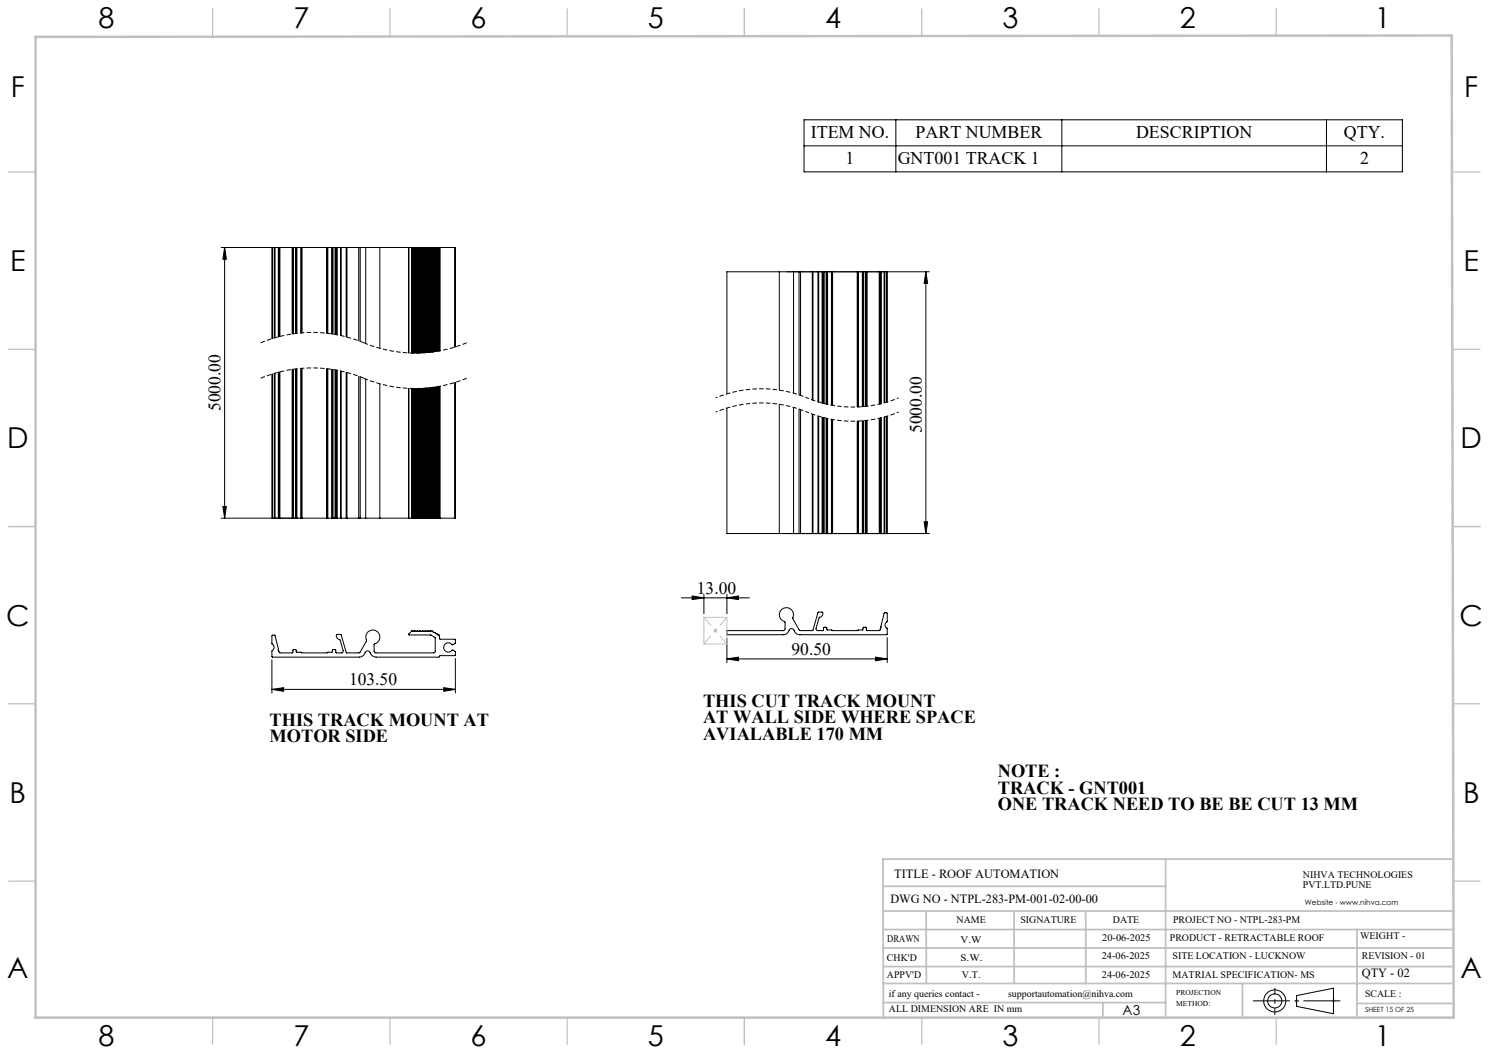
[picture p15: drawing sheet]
<svg xmlns="http://www.w3.org/2000/svg" width="420mm" height="297mm" viewBox="0 0 420 297" stroke-linecap="round" stroke-linejoin="round" font-family="sans-serif">
<defs><g id="words">
<g font-size="8.1">
<text x="27.8" y="8">8</text>
<text x="82.8" y="8">7</text>
<text x="132.8" y="8">6</text>
<text x="182.8" y="8">5</text>
<text x="232.8" y="8">4</text>
<text x="282.8" y="8">3</text>
<text x="332.8" y="8">2</text>
<text x="387.8" y="8">1</text>
<text x="3" y="27.2">F</text>
<text x="413" y="27.2">F</text>
<text x="2.8" y="76.5">E</text>
<text x="412.8" y="76.5">E</text>
<text x="2" y="126.5">D</text>
<text x="412" y="126.5">D</text>
<text x="1.7" y="176.5">C</text>
<text x="411.7" y="176.5">C</text>
<text x="2.7" y="226.5">B</text>
<text x="412.7" y="226.5">B</text>
<text x="2" y="275.7">A</text>
<text x="412" y="275.7">A</text>
<text x="27.8" y="295">8</text>
<text x="82.8" y="295">7</text>
<text x="132.8" y="295">6</text>
<text x="182.8" y="295">5</text>
<text x="232.8" y="295">4</text>
<text x="282.8" y="295">3</text>
<text x="332.8" y="295">2</text>
<text x="387.8" y="295">1</text>
</g>
<g font-size="5.2">
<text x="198.3" y="199.4">THIS CUT TRACK MOUNT</text>
<text x="198.3" y="204">AT WALL SIDE WHERE SPACE</text>
<text x="76" y="204.8">THIS TRACK MOUNT AT</text>
<text x="76" y="209.4">MOTOR SIDE</text>
<text x="198.3" y="208.6">AVIALABLE 170 MM</text>
<text x="281.4" y="219.2">NOTE :</text>
<text x="281.4" y="223.8">TRACK - GNT001</text>
<text x="281.4" y="228.4">ONE TRACK NEED TO BE BE CUT 13 MM</text>
</g>
<g font-size="5">
<text x="228.7" y="39">ITEM NO.</text>
<text x="258.2" y="39">PART NUMBER</text>
<text x="320.4" y="39">DESCRIPTION</text>
<text x="379.1" y="39">QTY.</text>
<text x="238.5" y="46.4">1</text>
<text x="253.2" y="46.4">GNT001 TRACK 1</text>
<text x="383.6" y="46.4">2</text>
</g>
<g font-size="4.9">
<text x="62.2" y="115.9" transform="rotate(-90 62.2 115.9)">5000.00</text>
<text x="260" y="122.2" transform="rotate(-90 260 122.2)">5000.00</text>
<text x="196.6" y="167.4">13.00</text>
<text x="223.3" y="184.7">90.50</text>
<text x="98.4" y="193.3">103.50</text>
</g>
<text font-size="3.9" x="316.7" y="286.4">A3</text>
<g font-size="3.5">
<text x="252.2" y="247.6">TITLE - ROOF AUTOMATION</text>
<text x="251.2" y="254.7">DWG NO - NTPL-283-PM-001-02-00-00</text>
<text x="384.1" y="275.6">QTY - 02</text>
</g>
<g font-size="2.8">
<text x="367.5" y="247.6">NIHVA TECHNOLOGIES</text>
<text x="367.5" y="250.5">PVT.LTD.PUNE</text>
<text x="269.8" y="260.3">NAME</text>
<text x="287.8" y="260.3">SIGNATURE</text>
<text x="313.9" y="260.4">DATE</text>
<text x="330.9" y="260.4">PROJECT NO - NTPL-283-PM</text>
<text x="250.3" y="265.6">DRAWN</text>
<text x="270.9" y="266.1">V.W</text>
<text x="310.9" y="265.5">20-06-2025</text>
<text x="330" y="265.5">PRODUCT - RETRACTABLE ROOF</text>
<text x="383.6" y="264.8">WEIGHT -</text>
<text x="250.2" y="271.1">CHK'D</text>
<text x="250.2" y="275.8">APPV'D</text>
<text x="270.9" y="271.1">S.W.</text>
<text x="271.3" y="275.8">V.T.</text>
<text x="310.8" y="270.6">24-06-2025</text>
<text x="310.8" y="275.8">24-06-2025</text>
<text x="330.7" y="275.8">MATRIAL SPECIFICATION- MS</text>
<text x="330.7" y="270.6">SITE LOCATION - LUCKNOW</text>
<text x="384.1" y="270.6">REVISION - 01</text>
<text x="250.7" y="281.1">if any queries contact -</text>
<text x="284.3" y="281.1">supportautomation@nihva.com</text>
<text x="385" y="281.1">SCALE :</text>
<text x="250.7" y="285.6">ALL DIMENSION ARE IN mm</text>
</g>
<g font-size="2.1">
<text x="368.1" y="255.1">Website - www.nihva.com</text>
<text x="331.8" y="280.8">PROJECTION</text>
<text x="331.8" y="283.9">METHOD:</text>
</g>
<text font-size="2" x="385" y="285.5">SHEET 15 OF 25</text>
</g></defs>
<g fill="none" stroke="#000" stroke-width=".28">
<path d="M226.8 33.8h168.8v14.7h-168.8zM252.7 33.8v14.7M299.5 33.8v14.7M374.2 33.8v14.7M226.8 41.1h168.8M62.4 69.8h22.4M63.4 69.8l.5 3.3h-1zM63.4 69.8v76.4M78.5 69.8h.1M78.5 69.8v25.2M78.6 69.8l.1 25.2M78.6 69.8v25.2"/>
<path d="M82.6 69.8h.2v24.4M82.6 69.8h-.2v24.4M82.6 69.8v24.4M83.5 69.8h-.1v24.3M83.5 69.8h.2v24.2M83.5 69.8v24.2M84.8 69.8h.2M84.8 69.8v24.1M85 69.8h.2M85 69.8v24.1M85.2 69.8h6.9M85.2 69.8v24.1"/>
<path d="M92.1 69.8h.2M92.1 69.8v24.2M92.3 69.8h.2M92.3 69.8v24.2M92.5 69.8h1.1M92.5 69.8v24.2M93.6 69.8h.2M93.6 69.8v24.4M93.8 69.8h.1M93.8 69.8v24.4M93.9 69.8h.6M93.9 69.8v24.5"/>
<path d="M94.5 69.8h.2M94.5 69.8v24.5M94.7 69.8h.2M94.7 69.8v24.6M94.9 69.8h.1M94.9 69.8v24.6M94.9 69.8h.2M95.1 69.8h1M95.1 69.8v24.6M96.1 69.8h.1M96.1 69.8v24.8M96.2 69.8h1.4"/>
<path d="M96.2 69.8v24.9M97.6 69.8h.3M97.6 69.8v25.2M97.9 69.8h3.3M97.9 69.8v25.3M101.2 69.8h.4M101.2 69.8v26.3M101.6 69.8h1.6M101.6 69.8v26.5M103.2 69.8h3.9M103.2 69.8v27.1M107.1 69.8v28.5"/>
<path d="M107.1 69.8h8.2M115.3 69.8h.1M115.3 69.8v29.8M115.3 69.8h.8M116.1 69.8h.1M116.1 69.8v29.8M116.2 69.8h.1M116.2 69.8v29.8M116.3 69.8v29.8M116.3 69.8h.2M116.5 69.8h.2M116.5 69.8v29.8"/>
<path d="M116.7 69.8h.2M116.7 69.8v29.8M116.9 69.8h.2M116.9 69.8v29.8M117.1 69.8v29.8M117.1 69.8h.2M117.3 69.8h.2M117.3 69.8v29.8M117.5 69.8h.2M117.5 69.8v29.8M117.7 69.8h.2M117.7 69.8v29.8"/>
<path d="M117.9 69.8v29.8M117.9 69.8h.1M118 69.8h.2M118 69.8v29.8M118.2 69.8h.2M118.2 69.8v29.8M118.4 69.8h.2M118.4 69.8v29.8M118.6 69.8v29.8M118.6 69.8h.2M118.8 69.8h.2M118.8 69.8v29.8"/>
<path d="M119 69.8h.2M119 69.8v29.8M119.2 69.8h.1M119.2 69.8v29.8M119.3 69.8v29.7M119.3 69.8h.2M119.5 69.8h.2M119.5 69.8v29.7M119.7 69.8h.2M119.7 69.8v29.7M119.9 69.8h.2M119.9 69.8v29.7"/>
<path d="M120.1 69.8h.2M120.1 69.8v29.7M120.3 69.8h.2M120.3 69.8v29.7M120.5 69.8h.2M120.5 69.8v29.6M120.7 69.8h.2M120.7 69.8v29.6M120.9 69.8h.1M120.9 69.8v29.6M121 69.8h.2M121 69.8v29.6"/>
<path d="M121.2 69.8h.2M121.2 69.8v29.6M121.4 69.8h.1M121.4 69.8v29.5M121.5 69.8v29.5M121.5 69.8h.3M121.8 69.8h.1M121.8 69.8v29.5M121.9 69.8v29.5M121.9 69.8h.1M122 69.8h.1M122 69.8v29.5"/>
<path d="M122.1 69.8h.1M122.1 69.8v29.5M122.2 69.8h.1M122.2 69.8v29.5M122.3 69.8h.3M122.3 69.8v29.4M122.6 69.8h.1M122.6 69.8v29.4M122.7 69.8h.1M122.7 69.8v29.4M122.8 69.8h.2M122.8 69.8v29.4"/>
<path d="M123 69.8h.2M123 69.8v29.3M123.2 69.8h.2M123.2 69.8v29.3M123.4 69.8h.1M123.4 69.8v29.3M123.5 69.8h.2M123.5 69.8v29.3M123.7 69.8h.2M123.7 69.8v29.2M123.9 69.8h.1M123.9 69.8v29.2"/>
<path d="M124 69.8h.1M124 69.8v29.2M124.1 69.8h4.2M124.1 69.8v29.2M128.3 69.8h.1v28.1M128.3 69.8v28.1M219.8 76.7h4v34.2M219.8 76.7h-14.8v34.4M219.8 76.7v33.4M221.9 76.7h40.2M232.1 76.7h-.2v37M232.1 76.7h.1"/>
<path d="M232.1 76.7v37M232.1 76.7h.2M232.3 76.7h.2v37.1M232.3 76.7v37.1M233.2 76.7h-.2v37.3M233.2 76.7h.2v37.3M233.2 76.7v37.3M234.7 76.7h-.2v37.6M234.7 76.7h.1v37.6M234.7 76.7v37.6M242 76.7h.1v38.1M242 76.7h-.2v38.1"/>
<path d="M242 76.7v38.1M243.4 76.7h.2v38M243.4 76.7h-.2v38M243.4 76.7v38M244.4 76.7h-.2v37.9M244.4 76.7h.2v37.9M244.4 76.7v37.9M248.4 76.7h.1M248.4 76.7l-.1 37.2M248.4 76.7v37.2M248.5 76.7h.1M248.5 76.7v37.2"/>
<path d="M261.2 76.7v73.8M261.2 76.7l.5 3.2h-1zM76.9 95.5v-25.7h-.2v25.7M77.6 95.3v-25.5h-.2v25.5M79 94.9v-25.1h-.2v25.2M76.9 105.5v40.7h-.2v-40.7M77.6 105.3v40.9h-.2v-40.9M78.5 105v41.2M78.6 105v41.2M78.7 105l-.1 41.2M79 104.9v41.3h-.2v-41.3M82.4 104.2v42h.2"/>
<path d="M82.6 104.2v42M82.8 104.2v42h-.2M83.4 104.1v42.1h.1M83.5 104.1v42.1M83.7 104v42.2h-.2M84.8 103.9v42.3M85 103.9v42.3M85.2 103.9v42.3M92.1 104v42.2M92.3 104v42.2M92.5 104v42.2M93.6 104.2v42"/>
<path d="M93.8 104.2v42M93.9 104.2v42M94.5 104.3v41.9M94.7 104.4v41.8M94.9 104.4v41.8M95.1 104.5v41.7M96.1 104.6v41.6M96.2 104.7v41.5M97.6 105v41.2M97.9 105.1v41.1M101.2 106.1v40.1M101.6 106.3v39.9"/>
<path d="M103.2 106.9v39.3M107.1 108.3v37.9M115.3 109.6v36.6M116.1 109.6v36.6M116.2 109.6v36.6M116.3 109.6v36.6M116.5 109.6v36.6M116.7 109.6v36.6M116.9 109.6v36.6M117.1 109.6v36.6M117.3 109.6v36.6M117.5 109.6v36.6"/>
<path d="M117.7 109.6v36.6M117.9 109.6v36.6M118 109.6v36.6M118.2 109.6v36.6M118.4 109.6v36.6M118.6 109.6v36.6M118.8 109.6v36.6M119 109.6v36.6M119.2 109.5v36.7M119.3 109.5v36.7M119.5 109.5v36.7M119.7 109.5v36.7"/>
<path d="M119.9 109.5v36.7M120.1 109.5v36.7M120.3 109.5v36.7M120.5 109.5v36.7M120.7 109.4v36.8M120.9 109.4v36.8M121 109.4v36.8M121.2 109.4v36.8M121.4 109.4v36.8M121.5 109.4v36.8M121.8 109.3v36.9M121.9 109.3v36.9"/>
<path d="M122 109.3v36.9M122.1 109.3v36.9M122.2 109.3v36.9M122.3 109.2v37M122.6 109.2v37M122.7 109.2v37M122.8 109.1v37.1M123 109.1v37.1M123.2 109.1v37.1M123.4 109.1v37.1M123.5 109v37.2M123.7 109v37.2"/>
<path d="M123.9 109v37.2M124 109v37.2M124.1 108.9v37.3M128.3 107.9v38.3M128.4 107.8v38.4h-.1M205 115.1v35.4h14.8M219.8 114v36.5M223.8 114.9v35.6h-4M225.4 111.4v-34.7h.4v34.8M225.4 115.4v35.1h.4v-35M229.1 112.8v-36.1h.2v36.2M229.1 116.8v33.7h.2v-33.6"/>
<path d="M230.7 113.3v-36.6h.2v36.7M230.7 117.4v33.1h.2v-33.1M231.9 117.7v32.8h.2M232.1 117.7v32.8M232.3 117.8v32.7M232.5 117.8v32.7h-.2M233 118v32.5h.2M233.2 118v32.5M233.4 118.1v32.4h-.2M234.5 118.3v32.2h.2M234.7 118.3v32.2M234.8 118.4v32.1h-.1"/>
<path d="M241.8 118.8v31.7h.2M242 118.8v31.7M242.1 118.8v31.7h-.1M243.2 118.7v31.8h.2M243.4 118.7v31.8M243.6 118.7v31.8h-.2M244.2 118.6v31.9h.2M244.4 118.6v31.9M244.6 118.6v31.9h-.2M248.2 113.9v-37.2h-.2v37.3M248.2 117.9v32.6h-.2v-32.5M248.3 117.9l.1 32.6"/>
<path d="M248.4 117.9v32.6M248.5 117.9v32.6M249.6 113.6v-36.9h-.2v36.9M249.6 117.6v32.9h-.2v-32.9M250.3 113.4v-36.7h-.2v36.7M250.3 117.4v33.1h-.2v-33.1M62.4 146.2h22.4M62.9 142.9h1l-.5 3.3zM78.5 146.2h.1M84.8 146.2h.2M85 146.2h.2M85.2 146.2h6.9"/>
<path d="M92.1 146.2h.2M92.3 146.2h.2M92.5 146.2h1.1M93.6 146.2h.2M93.8 146.2h.1M93.9 146.2h.6M94.5 146.2h.2M94.7 146.2h.2M94.9 146.2h.1M94.9 146.2h.2M95.1 146.2h1M96.1 146.2h.1"/>
<path d="M96.2 146.2h1.4M97.6 146.2h.3M97.9 146.2h3.3M101.2 146.2h.4M101.6 146.2h1.6M103.2 146.2h3.9M107.1 146.2h8.2M115.3 146.2h.1M115.3 146.2h.8M116.1 146.2h.1M116.2 146.2h.1M116.3 146.2h.2"/>
<path d="M116.5 146.2h.2M116.7 146.2h.2M116.9 146.2h.2M117.1 146.2h.2M117.3 146.2h.2M117.5 146.2h.2M117.7 146.2h.2M117.9 146.2h.1M118 146.2h.2M118.2 146.2h.2M118.4 146.2h.2M118.6 146.2h.2"/>
<path d="M118.8 146.2h.2M119 146.2h.2M119.2 146.2h.1M119.3 146.2h.2M119.5 146.2h.2M119.7 146.2h.2M119.9 146.2h.2M120.1 146.2h.2M120.3 146.2h.2M120.5 146.2h.2M120.7 146.2h.2M120.9 146.2h.1"/>
<path d="M121 146.2h.2M121.2 146.2h.2M121.4 146.2h.1M121.5 146.2h.3M121.8 146.2h.1M121.9 146.2h.1M122 146.2h.1M122.1 146.2h.1M122.2 146.2h.1M122.3 146.2h.3M122.6 146.2h.1M122.7 146.2h.1"/>
<path d="M122.8 146.2h.2M123 146.2h.2M123.2 146.2h.2M123.4 146.2h.1M123.5 146.2h.2M123.7 146.2h.2M123.9 146.2h.1M124 146.2h.1M124.1 146.2h4.2M221.9 150.5h40.2M232.1 150.5h.1M232.1 150.5h.2"/>
<path d="M248.4 150.5h.1M248.5 150.5h.1M260.7 147.2h1l-.5 3.3zM76.7 179.2h.9l.9 3.9v.3l.4 .7h3.6l.3-.9h.7l.2 .8h1.2l.2 .1h7.1l.2-.1h1.2l.2-.8h.7l.3 .9h1.6l.4-.2v-.4l-.9-3a.96 .96 0 0 1-.9-.5 .96 .96 0 0 1 .1-1.1l1.1 .1 1.6 5.1h3.6l2-3.3a2.06 2.06 0 0 1 .9-2.9 2.06 2.06 0 0 1 2.8 1.2 2.06 2.06 0 0 1-1.5 2.6l-.1 2 .4 .4h16.5l.4-.3-.1-4-1.2-.7h-6.1l-.1-.2 .9-1 .4 .2 5.2-.2 .4 .4 1.7 .9 .1 1.1h4.4v1.1l-.7 .5a1.38 1.38 0 0 0-2.1-.3 1.38 1.38 0 0 0 0 2.1 1.38 1.38 0 0 0 2.1-.4l.7 .5-.1 1.1h-4.2l-.3 .4h-18a2.31 2.31 0 0 1-1.7-1.6 .97 .97 0 0 0-1.4 .9l-.6 .5-.8 .2h-24.4l-.2-.1v-1.5a1.2 1.2 0 0 0 0-2.2zM116.2 177.9h.1M192.2 168.6h19.2M195.2 168.1l3.3 .5-3.3 .5zM198.5 167.6v5.5M205 168.6l3.3-.5v1zM205 167.6v5.5M205 177.9h16.1l.3-.5v-1.9a2.06 2.06 0 0 1-1.5-2.7 2.06 2.06 0 0 1 2.8-1.2 2.06 2.06 0 0 1 .9 2.9l1.9 3.3 3.7 .1 1.6-5.2 1.1-.1a.93 .93 0 0 1 .1 1.1 .93 .93 0 0 1-.9 .5l-.9 3.1 .1 .5 .4 .1 1.5-.1 .2-.9h.7l.3 .8h1.2l.2 .2h7l.2-.2h1.3l.3-.8h.7l.2 1h3.6l.4-.8 .9-4.1 .2-.2 .7 .2v2.2a1.2 1.2 0 0 0 0 2.1l-.1 1.7h-24.5a2.18 2.18 0 0 1-2-1.6 .95 .95 0 0 0-1.4 .9l-.4 .4-.7 .3h-16.2zM250.3 179.8v7.1"/>
<path d="M76.7 194.4l3.3-.4v1zM76.7 186.1v9.4M76.7 194.4h51.7M125.2 194l3.2 .4-3.2 .6zM128.4 185.7v9.8M205 185.8l3.3-.5v1.1zM205 180.1v6.8M205 185.8h45.3M247 185.3l3.3 .5-3.3 .6zM365.7 280.8l10.4-2.1v7.2l-10.4-2.1z"/>
<circle cx="359.6" cy="282.3" r="1.98"/>
<circle cx="359.6" cy="282.3" r="3.1"/>
</g>
<path d="M227.7 116.2a33.5 33.5 0 0 0-25.8 0M227.7 112.2a33.5 33.5 0 0 0-25.8 0M253.5 116.2a33.5 33.5 0 0 1-25.8 0M253.5 112.2a33.5 33.5 0 0 1-25.8 0" fill="none" stroke="#000" stroke-width=".28" stroke-dasharray="1.3 .6" stroke-dashoffset=".7" stroke-linecap="butt"/>
<path d="M102.6 96.7a37.8 37.8 0 0 0-29.1 0M131.6 96.7a37.8 37.8 0 0 1-29 0M102.6 106.7a37.8 37.8 0 0 0-29.1 0M131.6 106.7a37.8 37.8 0 0 1-29 0" fill="none" stroke="#000" stroke-width=".28" stroke-dasharray="1.3 .6" stroke-linecap="butt"/>
<g fill="none" stroke="#c0c0c0" stroke-width=".28">
<path d="M198.5 174.1h6.5v7.5h-6.5zM201.3 177.9h1M201.4 177.5l.7 .7M201.8 177.4v1M202.1 177.5l-.7 .7M365.2 282.3h1.1M365.4 282l.7 .7M365.7 281.8v1M366.1 282l-.7 .7M375.6 282.3h1.1M375.8 282l.7 .7M376.1 281.8v1"/>
<path d="M376.5 282l-.7 .7"/>
</g>
<path d="M353.4 282.3h24.7" fill="none" stroke="#000" stroke-width=".28" stroke-dasharray="15.2 1.3 1.3 1.3" stroke-dashoffset="4.8" stroke-linecap="butt"/>
<path d="M359.6 286.2v-7.5" fill="none" stroke="#000" stroke-width=".28" stroke-dasharray="15.2 1.3 1.3 1.3" stroke-dashoffset="13.4" stroke-linecap="butt"/>
<path d="M198.5 174.1l6.5 7.5M198.5 181.6l6.5-7.5" fill="none" stroke="#c0c0c0" stroke-width=".28" stroke-dasharray="15.2 1.3 1.3 1.3" stroke-dashoffset="12.2" stroke-linecap="butt"/>
<g fill="none" stroke="#c0c0c0" stroke-width=".35">
<path d="M60 2.5v7.5M110 2.5v7.5M160 2.5v7.5M210 2.5v7.5M260 2.5v7.5M310 2.5v7.5M360 2.5v7.5M2.5 48.5h7.5M410 48.5h7.5M2.5 98.5h7.5M410 98.5h7.5M2.5 148.5h7.5"/>
<path d="M410 148.5h7.5M2.5 198.5h7.5M410 198.5h7.5M2.5 248.5h7.5M410 248.5h7.5M60 287v7.5M110 287v7.5M160 287v7.5M210 287v7.5M260 287v7.5M310 287v7.5M360 287v7.5"/>
</g>
<g fill="none" stroke="#c0c0c0" stroke-width=".5">
<path d="M249.1 257h160.9M249.1 250h79.7M261.2 257l.1 20.4M286 257l.1 20.4M306.2 257l.1 20.4M328.8 242.3v44.8M410 242.3h-160.9l.1 44.7M249.1 272.6h160.9M249.1 267.4h160.9M249.1 262.2h160.9M249.1 277.4h160.9M350.4 277.4v9.6"/>
<path d="M382.8 262.2l-.1 24.8M249.2 282.8h79.6M311.1 282.8v4.2M382.7 283h27.3"/>
</g>
<path d="M10 10.4l399.5-.4 .5 277h-400z" fill="none" stroke="#c0c0c0" stroke-width=".7"/>
<g fill="#000">
<path d="M63.4 69.8l.5 3.3h-1zM62.9 142.9h1l-.5 3.3z"/>
<path d="M261.2 76.7l.5 3.2h-1zM260.7 147.2h1l-.5 3.3z"/>
<path d="M195.2 168.1l3.3 .5-3.3 .5zM205 168.6l3.3-.5v1z"/>
<path d="M125.2 194l3.2 .4-3.2 .6zM76.7 194.4l3.3-.4v1z"/>
<path d="M205 185.8l3.3-.5v1.1zM247 185.3l3.3 .5-3.3 .6z"/>
</g>
<use href="#words"/>
</svg>
